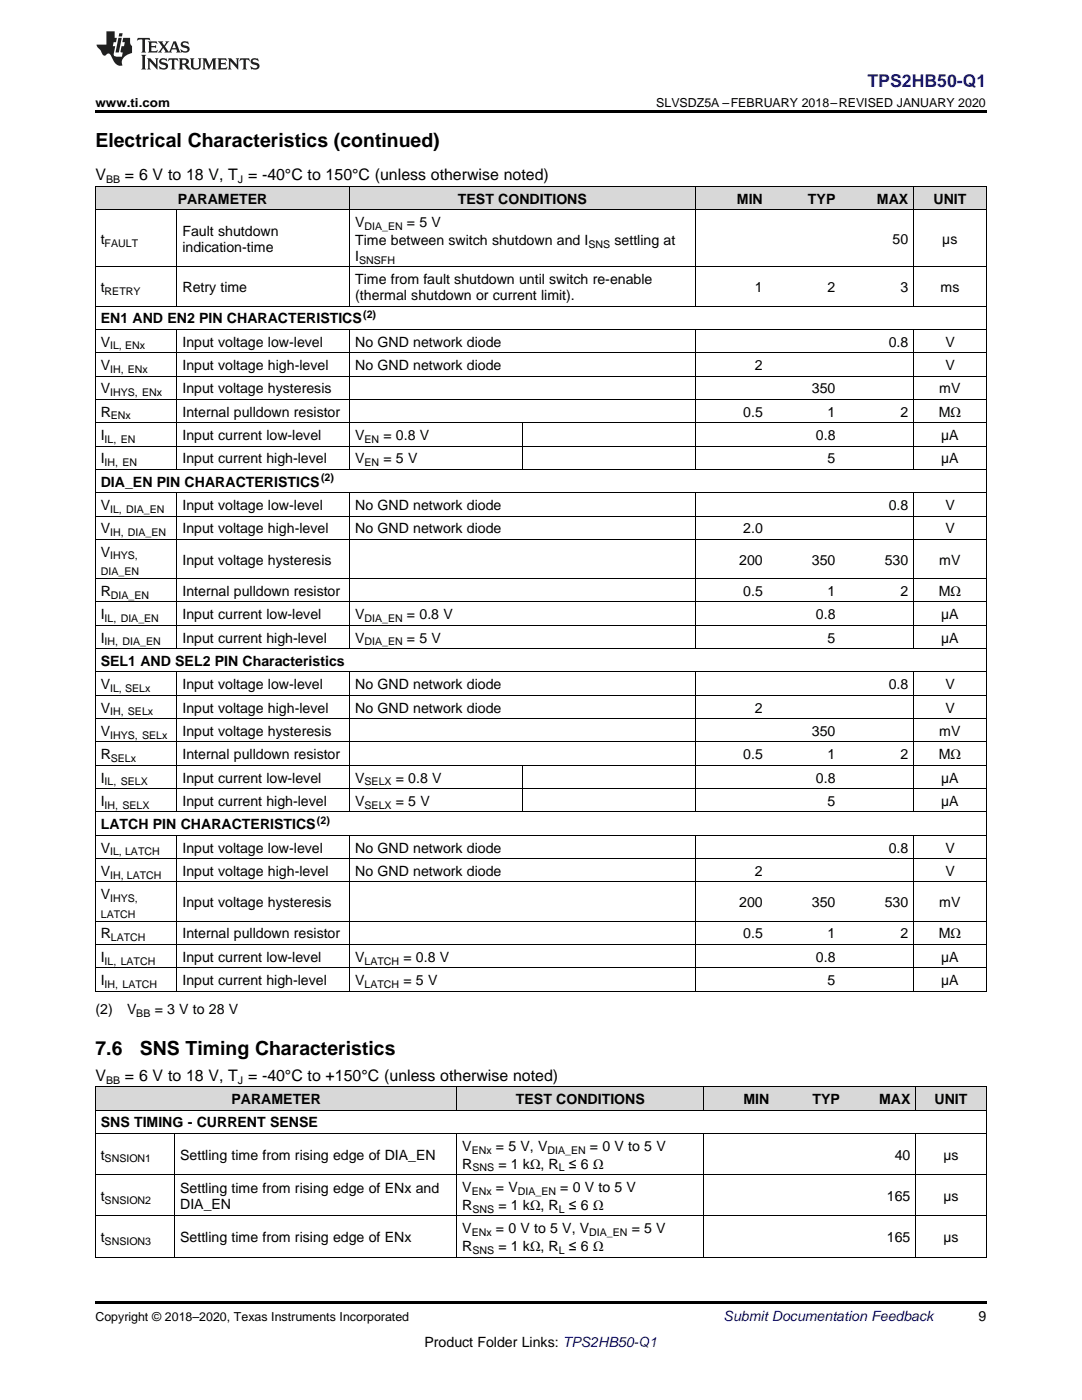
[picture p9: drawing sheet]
<svg xmlns="http://www.w3.org/2000/svg" width="216mm" height="279mm" viewBox="0 0 216 279" stroke-linecap="round" stroke-linejoin="round" font-family="sans-serif">
<defs><g id="words">
<g font-size="3.9">
<text x="19" y="29.3">Electrical Characteristics (continued)</text>
<text x="19" y="210.5">7.6</text>
<text x="27.9" y="210.5">SNS Timing Characteristics</text>
</g>
<text font-size="3.5" fill="#00f" x="173.1" y="17.3">TPS2HB50-Q1</text>
<g font-size="3.2">
<text x="19" y="36">V</text>
<text x="24.9" y="36">= 6 V to 18 V, T = -40°C to 150°C (unless otherwise noted)</text>
<text x="19" y="215.7">V</text>
<text x="24.9" y="215.7">= 6 V to 18 V, T = -40°C to +150°C (unless otherwise noted)</text>
</g>
<g font-size="2.8">
<text x="35.5" y="40.6">PARAMETER</text>
<text x="91.4" y="40.6">TEST CONDITIONS</text>
<text x="147" y="40.6">MIN</text>
<text x="161.2" y="40.6">TYP</text>
<text x="175" y="40.6">MAX</text>
<text x="186.3" y="40.6">UNIT</text>
<text x="36.4" y="47.1">Fault shutdown</text>
<text x="70.9" y="45.3">V</text>
<text x="81.2" y="45.3">= 5 V</text>
<text x="20.1" y="48.6">t</text>
<text x="36.4" y="50.2">indication-time</text>
<text x="70.9" y="48.9">Time between switch shutdown and I</text>
<text x="70.9" y="52">I</text>
<text x="122.6" y="48.9">settling at</text>
<text x="178.1" y="48.6">50</text>
<text x="188" y="48.6">µs</text>
<text x="20.1" y="58.3">t</text>
<text x="36.4" y="58.3">Retry time</text>
<text x="70.9" y="56.7">Time from fault shutdown until switch re-enable</text>
<text x="70.9" y="59.9">(thermal shutdown or current limit).</text>
<text x="150.6" y="58.3">1</text>
<text x="165.1" y="58.3">2</text>
<text x="179.7" y="58.3">3</text>
<text x="187.7" y="58.3">ms</text>
<text x="20.1" y="64.5">EN1 AND EN2 PIN CHARACTERISTICS</text>
<text x="20.1" y="69.2">V</text>
<text x="36.4" y="69.2">Input voltage low-level</text>
<text x="70.9" y="69.2">No GND network diode</text>
<text x="177.3" y="69.2">0.8</text>
<text x="188.6" y="69.2">V</text>
<text x="20.1" y="73.8">V</text>
<text x="36.4" y="73.8">Input voltage high-level</text>
<text x="70.9" y="73.8">No GND network diode</text>
<text x="150.6" y="73.8">2</text>
<text x="188.6" y="73.8">V</text>
<text x="20.1" y="78.5">V</text>
<text x="20.1" y="83.1">R</text>
<text x="36.4" y="78.5">Input voltage hysteresis</text>
<text x="36.4" y="83.1">Internal pulldown resistor</text>
<text x="148.3" y="83.1">0.5</text>
<text x="162" y="78.5">350</text>
<text x="165.1" y="83.1">1</text>
<text x="179.7" y="83.1">2</text>
<text x="187.3" y="83.1">MΩ</text>
<text x="187.4" y="78.5">mV</text>
<text x="20.1" y="87.8">I</text>
<text x="36.4" y="87.8">Input current low-level</text>
<text x="70.9" y="87.8">V</text>
<text x="76.5" y="87.8">= 0.8 V</text>
<text x="162.8" y="87.8">0.8</text>
<text x="187.8" y="87.8">µA</text>
<text x="20.1" y="92.5">I</text>
<text x="36.4" y="92.5">Input current high-level</text>
<text x="70.9" y="92.5">V</text>
<text x="76.5" y="92.5">= 5 V</text>
<text x="165.1" y="92.5">5</text>
<text x="187.8" y="92.5">µA</text>
<text x="20.1" y="97.1">DIA_EN PIN CHARACTERISTICS</text>
<text x="20.1" y="101.8">V</text>
<text x="36.4" y="101.8">Input voltage low-level</text>
<text x="70.9" y="101.8">No GND network diode</text>
<text x="177.3" y="101.8">0.8</text>
<text x="188.6" y="101.8">V</text>
<text x="20.1" y="106.4">V</text>
<text x="36.4" y="106.4">Input voltage high-level</text>
<text x="70.9" y="106.4">No GND network diode</text>
<text x="148.3" y="106.4">2.0</text>
<text x="188.6" y="106.4">V</text>
<text x="20.1" y="111.1">V</text>
<text x="36.4" y="112.7">Input voltage hysteresis</text>
<text x="147.5" y="112.7">200</text>
<text x="162" y="112.7">350</text>
<text x="176.5" y="112.7">530</text>
<text x="187.4" y="112.7">mV</text>
<text x="20.1" y="118.9">R</text>
<text x="36.4" y="118.9">Internal pulldown resistor</text>
<text x="148.3" y="118.9">0.5</text>
<text x="165.1" y="118.9">1</text>
<text x="179.7" y="118.9">2</text>
<text x="187.3" y="118.9">MΩ</text>
<text x="20.1" y="123.6">I</text>
<text x="36.4" y="123.6">Input current low-level</text>
<text x="70.9" y="123.6">V</text>
<text x="81.2" y="123.6">= 0.8 V</text>
<text x="162.8" y="123.6">0.8</text>
<text x="187.8" y="123.6">µA</text>
<text x="20.1" y="128.2">I</text>
<text x="36.4" y="128.2">Input current high-level</text>
<text x="70.9" y="128.2">V</text>
<text x="81.2" y="128.2">= 5 V</text>
<text x="165.1" y="128.2">5</text>
<text x="187.8" y="128.2">µA</text>
<text x="20.1" y="132.9">SEL1 AND SEL2 PIN Characteristics</text>
<text x="20.1" y="137.5">V</text>
<text x="36.4" y="137.5">Input voltage low-level</text>
<text x="70.9" y="137.5">No GND network diode</text>
<text x="177.3" y="137.5">0.8</text>
<text x="188.6" y="137.5">V</text>
<text x="20.1" y="142.2">V</text>
<text x="36.4" y="142.2">Input voltage high-level</text>
<text x="70.9" y="142.2">No GND network diode</text>
<text x="150.6" y="142.2">2</text>
<text x="188.6" y="142.2">V</text>
<text x="20.1" y="146.9">V</text>
<text x="36.4" y="146.9">Input voltage hysteresis</text>
<text x="162" y="146.9">350</text>
<text x="187.4" y="146.9">mV</text>
<text x="20.1" y="151.5">R</text>
<text x="36.4" y="151.5">Internal pulldown resistor</text>
<text x="148.3" y="151.5">0.5</text>
<text x="165.1" y="151.5">1</text>
<text x="179.7" y="151.5">2</text>
<text x="187.3" y="151.5">MΩ</text>
<text x="20.1" y="156.2">I</text>
<text x="20.1" y="160.8">I</text>
<text x="36.4" y="156.2">Input current low-level</text>
<text x="36.4" y="160.8">Input current high-level</text>
<text x="70.9" y="156.2">V</text>
<text x="70.9" y="160.8">V</text>
<text x="79" y="156.2">= 0.8 V</text>
<text x="79" y="160.8">= 5 V</text>
<text x="162.8" y="156.2">0.8</text>
<text x="165.1" y="160.8">5</text>
<text x="187.8" y="156.2">µA</text>
<text x="187.8" y="160.8">µA</text>
<text x="20.1" y="165.5">LATCH PIN CHARACTERISTICS</text>
<text x="20.1" y="170.1">V</text>
<text x="36.4" y="170.1">Input voltage low-level</text>
<text x="70.9" y="170.1">No GND network diode</text>
<text x="177.3" y="170.1">0.8</text>
<text x="188.6" y="170.1">V</text>
<text x="20.1" y="174.8">V</text>
<text x="20.1" y="179.5">V</text>
<text x="36.4" y="174.8">Input voltage high-level</text>
<text x="70.9" y="174.8">No GND network diode</text>
<text x="150.6" y="174.8">2</text>
<text x="188.6" y="174.8">V</text>
<text x="36.4" y="181">Input voltage hysteresis</text>
<text x="147.5" y="181">200</text>
<text x="162" y="181">350</text>
<text x="176.5" y="181">530</text>
<text x="187.4" y="181">mV</text>
<text x="20.1" y="187.3">R</text>
<text x="20.1" y="191.9">I</text>
<text x="36.4" y="187.3">Internal pulldown resistor</text>
<text x="36.4" y="191.9">Input current low-level</text>
<text x="70.9" y="191.9">V</text>
<text x="80.5" y="191.9">= 0.8 V</text>
<text x="148.3" y="187.3">0.5</text>
<text x="162.8" y="191.9">0.8</text>
<text x="165.1" y="187.3">1</text>
<text x="179.7" y="187.3">2</text>
<text x="187.3" y="187.3">MΩ</text>
<text x="187.8" y="191.9">µA</text>
<text x="20.1" y="196.6">I</text>
<text x="36.4" y="196.6">Input current high-level</text>
<text x="70.9" y="196.6">V</text>
<text x="80.5" y="196.6">= 5 V</text>
<text x="165.1" y="196.6">5</text>
<text x="187.8" y="196.6">µA</text>
<text x="19" y="202.5">(2)</text>
<text x="25.4" y="202.5">V</text>
<text x="30.9" y="202.5">= 3 V to 28 V</text>
<text x="46.2" y="220.3">PARAMETER</text>
<text x="102.9" y="220.3">TEST CONDITIONS</text>
<text x="148.3" y="220.3">MIN</text>
<text x="162.1" y="220.3">TYP</text>
<text x="175.4" y="220.3">MAX</text>
<text x="186.5" y="220.3">UNIT</text>
<text x="20.1" y="225">SNS TIMING - CURRENT SENSE</text>
<text x="20.1" y="231.4">t</text>
<text x="35.9" y="231.4">Settling time from rising edge of DIA_EN</text>
<text x="92.3" y="229.7">V</text>
<text x="92.3" y="233.2">R</text>
<text x="99" y="229.7">= 5 V, V</text>
<text x="99.4" y="233.2">= 1 kΩ, R</text>
<text x="113.5" y="233.2">≤ 6 Ω</text>
<text x="117.7" y="229.7">= 0 V to 5 V</text>
<text x="178.5" y="231.4">40</text>
<text x="188.2" y="231.4">µs</text>
<text x="20.1" y="239.6">t</text>
<text x="35.9" y="238.1">Settling time from rising edge of ENx and</text>
<text x="92.3" y="237.9">V</text>
<text x="99" y="237.9">= V</text>
<text x="111.8" y="237.9">= 0 V to 5 V</text>
<text x="177" y="239.6">165</text>
<text x="188.2" y="239.6">µs</text>
<text x="35.9" y="241.2">DIA_EN</text>
<text x="92.3" y="241.4">R</text>
<text x="99.4" y="241.4">= 1 kΩ, R</text>
<text x="113.5" y="241.4">≤ 6 Ω</text>
<text x="20.1" y="247.9">t</text>
<text x="35.9" y="247.9">Settling time from rising edge of ENx</text>
<text x="92.3" y="246.1">V</text>
<text x="92.3" y="249.7">R</text>
<text x="99" y="246.1">= 0 V to 5 V, V</text>
<text x="99.4" y="249.7">= 1 kΩ, R</text>
<text x="113.5" y="249.7">≤ 6 Ω</text>
<text x="126" y="246.1">= 5 V</text>
<text x="177" y="247.9">165</text>
<text x="188.2" y="247.9">µs</text>
<text x="195.3" y="263.6">9</text>
<text x="84.7" y="268.9">Product Folder Links: TPS2HB50-Q1</text>
</g>
<text font-size="2.8" fill="#0000c8" x="144.4" y="263.6">Submit Documentation Feedback</text>
<g font-size="2.5">
<text x="19" y="21.4">www.ti.com</text>
<text x="131" y="21.4">SLVSDZ5A –FEBRUARY 2018–REVISED JANUARY 2020</text>
<text x="19" y="263.6">Copyright © 2018–2020, Texas Instruments Incorporated</text>
</g>
<g font-size="2.1">
<text x="21.2" y="36.6">BB</text>
<text x="47.5" y="36.6">J</text>
<text x="72.7" y="45.9">DIA_EN</text>
<text x="20.9" y="49.2">FAULT</text>
<text x="71.6" y="52.6">SNSFH</text>
<text x="117.4" y="49.4">SNS</text>
<text x="20.9" y="58.8">RETRY</text>
<text x="72.5" y="63.4">(2)</text>
<text x="22" y="69.7">IL, ENx</text>
<text x="22" y="74.4">IH, ENx</text>
<text x="22" y="79.1">IHYS, ENx</text>
<text x="22.1" y="83.7">ENx</text>
<text x="20.9" y="88.4">IL, EN</text>
<text x="72.7" y="88.4">EN</text>
<text x="20.9" y="93">IH, EN</text>
<text x="64.1" y="96">(2)</text>
<text x="72.7" y="93">EN</text>
<text x="22" y="102.3">IL, DIA_EN</text>
<text x="22" y="107">IH, DIA_EN</text>
<text x="22" y="111.7">IHYS,</text>
<text x="20.1" y="114.8">DIA_EN</text>
<text x="22.1" y="119.5">DIA_EN</text>
<text x="20.9" y="124.1">IL, DIA_EN</text>
<text x="72.7" y="124.1">DIA_EN</text>
<text x="20.9" y="128.8">IH, DIA_EN</text>
<text x="72.7" y="128.8">DIA_EN</text>
<text x="22" y="138.1">IL, SELx</text>
<text x="22" y="142.8">IH, SELx</text>
<text x="22" y="147.4">IHYS, SELx</text>
<text x="22.1" y="152.1">SELx</text>
<text x="20.9" y="156.7">IL, SELX</text>
<text x="20.9" y="161.4">IH, SELX</text>
<text x="72.7" y="156.7">SELX</text>
<text x="72.7" y="161.4">SELX</text>
<text x="63.3" y="164.4">(2)</text>
<text x="22" y="170.7">IL, LATCH</text>
<text x="22" y="175.4">IH, LATCH</text>
<text x="20.1" y="183.2">LATCH</text>
<text x="22" y="180">IHYS,</text>
<text x="22.1" y="187.9">LATCH</text>
<text x="20.9" y="192.5">IL, LATCH</text>
<text x="20.9" y="197.2">IH, LATCH</text>
<text x="72.7" y="192.5">LATCH</text>
<text x="72.7" y="197.2">LATCH</text>
<text x="27.2" y="203">BB</text>
<text x="21.2" y="216.3">BB</text>
<text x="47.5" y="216.3">J</text>
<text x="20.9" y="232">SNSION1</text>
<text x="94.1" y="230.2">ENx</text>
<text x="94.3" y="233.8">SNS</text>
<text x="109.3" y="230.2">DIA_EN</text>
<text x="111.5" y="233.8">L</text>
<text x="94.1" y="238.4">ENx</text>
<text x="103.3" y="238.4">DIA_EN</text>
<text x="20.9" y="240.2">SNSION2</text>
<text x="94.3" y="242">SNS</text>
<text x="111.5" y="242">L</text>
<text x="20.9" y="248.4">SNSION3</text>
<text x="94.1" y="246.7">ENx</text>
<text x="94.3" y="250.2">SNS</text>
<text x="111.5" y="250.2">L</text>
<text x="117.6" y="246.7">DIA_EN</text>
</g>
</g></defs>
<g fill="#d8d8d8">
<path d="M19 217h15.9v4.6h-15.9z"/>
<path d="M34.9 217h56.3v4.6h-56.3z"/>
<path d="M91.2 217h49.3v4.6h-49.3z"/>
<path d="M140.5 217h14.1v4.6h-14.1z"/>
<path d="M154.6 217h14.1v4.6h-14.1z"/>
<path d="M168.7 217h14v4.6h-14z"/>
<path d="M182.7 217h14.1v4.6h-14.1z"/>
<path d="M19 37.3h16.3v4.6h-16.3z"/>
<path d="M35.3 37.3h34.5v4.6h-34.5z"/>
<path d="M69.8 37.3h34.5v4.6h-34.5z"/>
<path d="M104.3 37.3h34.5v4.6h-34.5z"/>
<path d="M138.8 37.3h14.5v4.6h-14.5z"/>
<path d="M153.3 37.3h14.5v4.6h-14.5z"/>
<path d="M167.8 37.3h14.5v4.6h-14.5z"/>
<path d="M182.3 37.3h14.5v4.6h-14.5z"/>
</g>
<path d="M19 22h177.8v.5h-177.8zM19 197.8l.2 .1zM69.7 197.8l.1 .1zM104.2 197.8l.1 .1zM138.7 197.8l.1 .1zM153.2 197.8l.1 .1zM167.7 197.8l.1 .1zM182.2 197.8l.1 .1zM196.7 197.8l.1 .1zM19 259.7h177.8v.5h-177.8z" fill="#000"/>
<g fill="none" stroke="#000" stroke-width=".2">
<path d="M19 37.2h177.8M19.1 37.2v160.7M69.8 37.2v23.9M138.7 37.2v23.9M182.3 37.2v23.9M196.8 37.2v160.7M19 53.3h177.8M19 41.9h177.8M35.3 41.9v19.2M19 79.7h177.8M19 75.1h177.8M19 70.4h177.8"/>
<path d="M19 65.7h177.8M19 61.1h177.8M35.3 65.8v27.9M69.8 65.8v27.9M138.7 65.8v27.9M182.3 65.8v27.9M19 98.3h177.8M19 93.7h177.8M19 89h177.8M19 84.4h177.8M35.3 98.4v31.1M69.8 98.4v31.1"/>
<path d="M104.3 84.4v9.3M138.7 98.4v31.1M182.3 98.4v31.1M19 115.5h177.8M19 107.7h177.8M19 103h177.8M19 138.8h177.8M19 134.1h177.8M19 129.5h177.8M19 124.8h177.8M19 120.1h177.8M35.3 134.1v28"/>
<path d="M69.8 134.1v28M138.7 134.1v28M182.3 134.1v28M19 157.4h177.8M19 152.7h177.8M19 148.1h177.8M19 143.4h177.8M104.3 152.8v9.3M19 176h177.8M19 171.4h177.8M19 166.7h177.8M19 162h177.8"/>
<path d="M35.3 166.7v31.2M69.8 166.7v31.2M138.7 166.7v31.2M182.3 166.7v31.2M19 197.8h177.8M19 193.2h177.8M19 188.5h177.8M19 183.9h177.8M19 216.9h177.8M19.1 216.9v34M91.1 216.9v4.7M140.5 216.9v4.7"/>
<path d="M182.7 216.9v4.7M196.8 216.9v34M19 234.4h177.8M19 226.2h177.8M19 221.6h177.8M34.8 226.2v24.7M91.1 226.2v24.7M140.5 226.2v24.7M182.7 226.2v24.7M19 250.9h177.8M19 242.7h177.8"/>
</g>
<g fill="#231f20">
<path d="M27.5 7.6l-.1 .5 .4-.2h.6v.1v2.1l-.2 .4h1l-.3-.4v-2.1l.1-.1h.5l.5 .2-.2-.5zM29.5 8.3l.2 .3v1.5l-.2 .4h1.8l.2-.6a1.04 1.04 0 0 1-1.3 .2v-.7h.6l.3 .2v-.6l-.3 .2h-.6v-.6l.8-.1 .4 .3-.2-.5zM31.5 8.3l.9 1.1-.9 1.1h.8l-.2-.2 .5-.7 .4 .7-.2 .2h1.5l-.1-.2 .1-.4h.9l.1 .4-.2 .2h1l-.3-.3-.7-1.9h-.5l-.9 2-.8-1 .9-1h-.8l.1 .3-.3 .5-.4-.6 .2-.2zM34.7 8.6l.4 1h-.7zM36.3 8.4a.63 .63 0 0 0-.2 .7 .63 .63 0 0 0 .6 .4l.6 .2 .1 .2a.75 .75 0 0 1-.7 .4 .75 .75 0 0 1-.6-.5l.1 .7 .1-.1a1.11 1.11 0 0 0 1.5-.6 1.13 1.13 0 0 0-1.2-.8l-.1-.4a1.04 1.04 0 0 1 1.2 .2l-.2-.5-.1 .1-.5-.2zM28.2 10.9l.2 .4v2.2l-.2 .4h1l-.3-.4v-2.2l.3-.4zM29.3 11.6l.3 .4v1.5l-.3 .4h.8l-.2-.4v-1.3l1.5 1.7v-1.9l.2-.4h-.7l.2 .4v.9l-1.1-1.3zM32 11.8a.62 .62 0 0 0-.2 .7 .62 .62 0 0 0 .6 .4l.6 .1 .1 .3a.76 .76 0 0 1-.7 .3 .76 .76 0 0 1-.6-.4l.1 .7 .1-.1a1.11 1.11 0 0 0 1.5-.6 1.13 1.13 0 0 0-1.2-.8l-.1-.4a1.04 1.04 0 0 1 1.2 .2l-.2-.6-.1 .1-.5-.1zM33.7 11.6l-.2 .6a.61 .61 0 0 1 .8-.3v1.6l-.2 .4h.9l-.2-.4v-1.6a.63 .63 0 0 1 .8 .3l-.2-.6zM35.6 11.6l.3 .4v1.5l-.3 .4h1l-.2-.2v-.8l.5 .2a.76 .76 0 0 0 1.2 .7l-1-1a.58 .58 0 0 0 .6-.5 .58 .58 0 0 0-.5-.6zM36.4 11.9h.1a.45 .45 0 0 1 .5 .1 .45 .45 0 0 1 .1 .5l-.7 .2zM37.9 11.6l.2 .2a2.17 2.17 0 0 0 .3 1.9 .99 .99 0 0 0 1.6-.6v-1.1l.2-.4h-.7l.2 .2a1.92 1.92 0 0 1-.2 1.8 .6 .6 0 0 1-.9-.5v-1.1l.2-.4zM40.4 11.6l.2 .4v1.5l-.2 .4h.7l-.2-.4v-1.4l.8 1.8 .8-1.8v1.4l-.2 .4h.9l-.2-.4v-1.5l.2-.4h-.8l-.6 1.5-.6-1.5zM43.4 11.6l.2 .4v1.5l-.2 .4h1.8l.2-.6a1.04 1.04 0 0 1-1.3 .1v-.6h.5l.4 .2v-.6l-.4 .2h-.5v-.7h.8l.3 .3-.1-.6zM45.5 11.6l.2 .4v1.5l-.2 .4h.7l-.2-.4v-1.3l1.5 1.7v-1.9l.2-.4h-.7l.2 .4v.9l-1.1-1.3zM47.9 11.6l-.1 .6a.61 .61 0 0 1 .8-.3v1.6l-.3 .4h1l-.3-.4 .1-1.6a.63 .63 0 0 1 .7 .3l-.1-.6zM50.2 11.8a.62 .62 0 0 0-.2 .7 .62 .62 0 0 0 .6 .4l.6 .1 .2 .3a.76 .76 0 0 1-.8 .3 .76 .76 0 0 1-.6-.4l.1 .7 .2-.1a1.11 1.11 0 0 0 1.5-.6 1.13 1.13 0 0 0-1.3-.8l-.1-.4a1.04 1.04 0 0 1 1.2 .2l-.1-.6-.2 .1-.5-.1z"/>
<path d="M21.2 6.3v2.6h-1.9l.1 .4 .7 .9a.91 .91 0 0 0 1 .8 .56 .56 0 0 1 .5-.3 .56 .56 0 0 1 .5 .3l.4 .8a1.53 1.53 0 0 0 1.9 1.2 1.54 1.54 0 0 1 1-2.1l.9-.3v-1.4a1.52 1.52 0 0 1-.3-1.6h-1.4l-.2 .8h.5l-.2 .8h-.4l-.2 1v.2l.4 .1-.2 .8a1.93 1.93 0 0 1-1.6-.3l.3-1.8h-.5l.2-.8h.4l.2-.8h-.4v-1.3zM23.6 7.6l-.6 2.9h.7l.6-2.9zM23.8 6.6l-.1 .7h.6l.2-.7z"/>
</g>
<use href="#words"/>
</svg>
